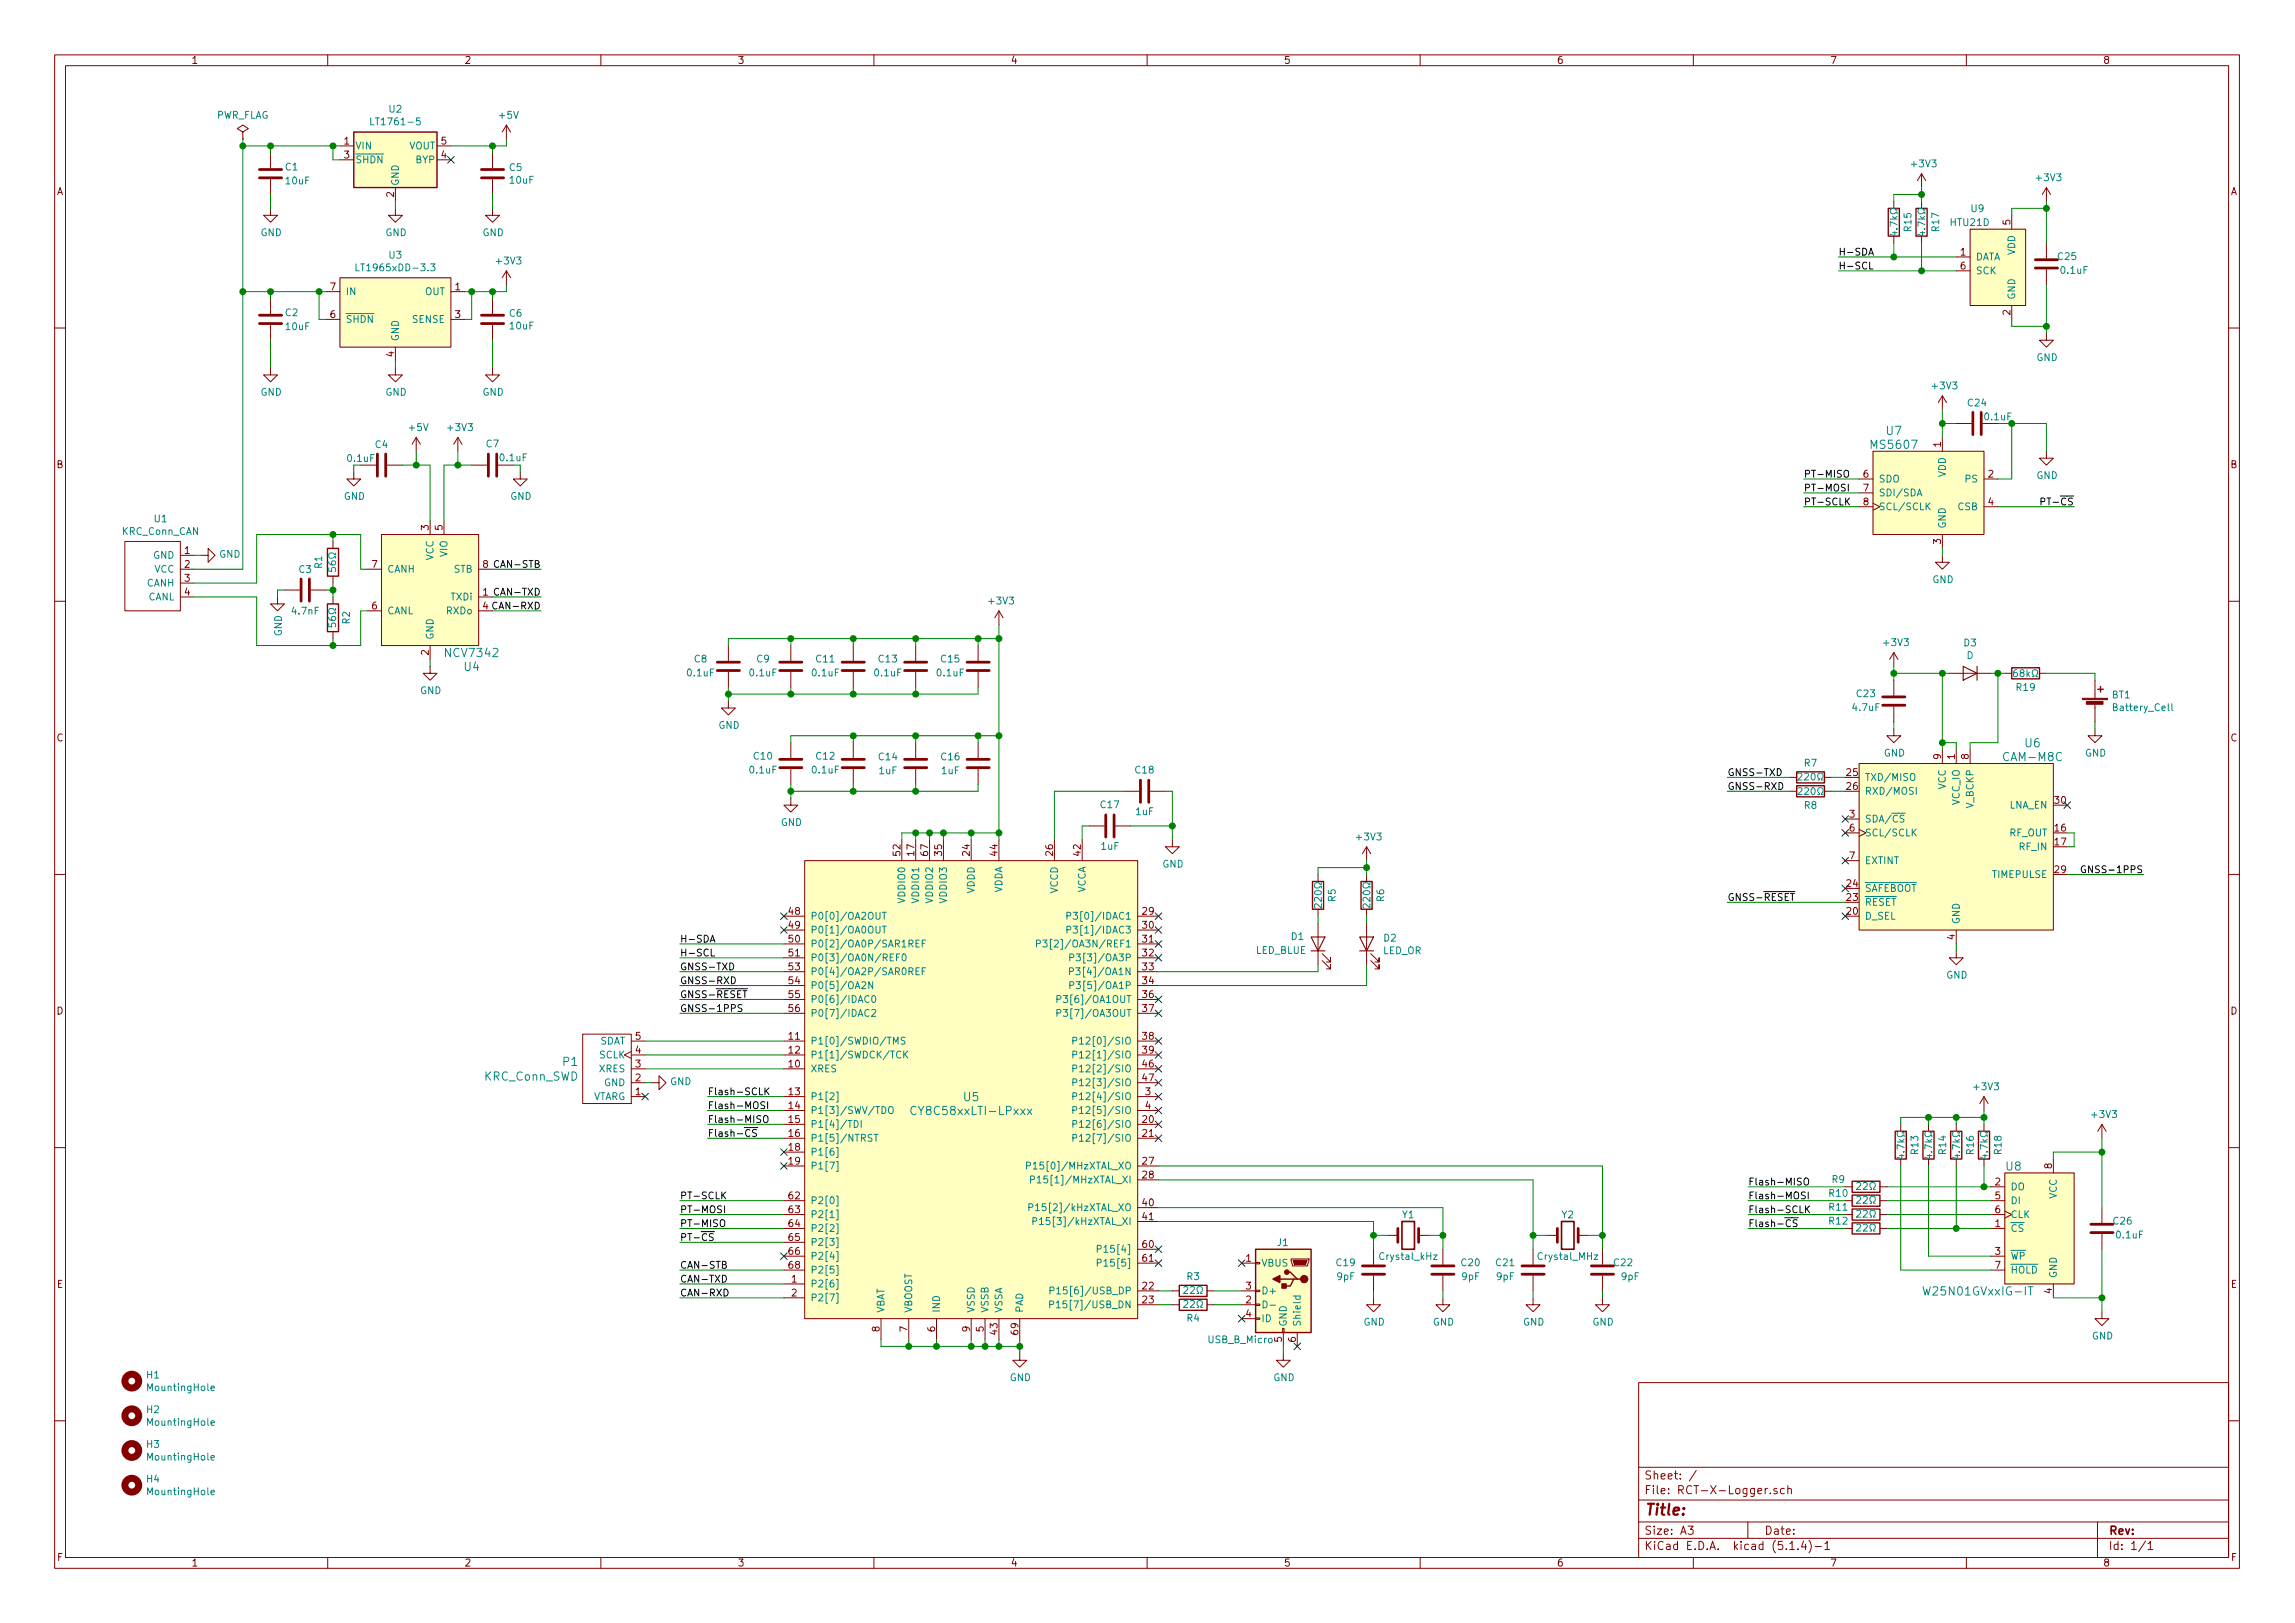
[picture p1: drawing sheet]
<svg xmlns="http://www.w3.org/2000/svg" width="420mm" height="297mm" viewBox="0 0 420 297" stroke-linecap="round" stroke-linejoin="round" font-family="sans-serif">
<defs><g id="words">
<text font-size="2.8" fill="#840000" x="301" y="277.3">Title:</text>
<g font-size="2.1" fill="#008484">
<text x="342.8" y="82.2">MS5607</text>
<text x="345.4" y="79.6">U7</text>
<text x="81.7" y="120.3">NCV7342</text>
<text x="85" y="122.8">U4</text>
<text x="370.8" y="136.8">U6</text>
<text x="367.1" y="139.3">CAM-M8C</text>
<text x="88.6" y="197.8">KRC_Conn_SWD</text>
<text x="103.1" y="195.1">P1</text>
<text x="176.5" y="201.5">U5</text>
<text x="167.5" y="204.1">CY8C58xxLTI-LPxxx</text>
<text x="367.3" y="214.2">U8</text>
<text x="352.9" y="237.1">W25N01GVxxIG-IT</text>
</g>
<g font-size="2.1" fill="#840000">
<text x="301" y="273.5">File: RCT-X-Logger.sch</text>
<text x="301" y="270.8">Sheet: /</text>
<text x="301" y="280.9">Size: A3</text>
<text x="323" y="280.9">Date:</text>
<text x="386" y="280.9">Rev:</text>
<text x="301" y="283.7">KiCad E.D.A. kicad (5.1.4)-1</text>
<text x="386" y="283.7">Id: 1/1</text>
</g>
<g font-size="1.8" fill="#840000">
<text x="35" y="11.7">1</text>
<text x="85" y="11.7">2</text>
<text x="135" y="11.7">3</text>
<text x="185" y="11.7">4</text>
<text x="235" y="11.7">5</text>
<text x="285" y="11.7">6</text>
<text x="335" y="11.7">7</text>
<text x="385" y="11.7">8</text>
<text x="63" y="26.5">1</text>
<text x="63" y="29">3</text>
<text x="80.8" y="29">4</text>
<text x="80.8" y="26.5">5</text>
<text x="10.4" y="35.7">A</text>
<text x="408.4" y="35.7">A</text>
<text x="72.1" y="36.1" transform="rotate(-90 72.1 36.1)">2</text>
<text x="368" y="41.2" transform="rotate(-90 368 41.2)">5</text>
<text x="358.9" y="46.8">1</text>
<text x="60.5" y="53.1">7</text>
<text x="83.3" y="53.1">1</text>
<text x="358.9" y="49.3">6</text>
<text x="60.5" y="58.2">6</text>
<text x="83.3" y="58.2">3</text>
<text x="368" y="57.7" transform="rotate(-90 368 57.7)">2</text>
<text x="72.1" y="65.3" transform="rotate(-90 72.1 65.3)">4</text>
<text x="355.3" y="81.8" transform="rotate(-90 355.3 81.8)">1</text>
<text x="10.4" y="85.7">B</text>
<text x="341.1" y="87.4">6</text>
<text x="341.1" y="90">7</text>
<text x="364" y="87.4">2</text>
<text x="408.4" y="85.7">B</text>
<text x="341.1" y="92.5">8</text>
<text x="364" y="92.5">4</text>
<text x="33.8" y="101.4">1</text>
<text x="78.5" y="97" transform="rotate(-90 78.5 97)">3</text>
<text x="81" y="97" transform="rotate(-90 81 97)">5</text>
<text x="355.3" y="99.6" transform="rotate(-90 355.3 99.6)">3</text>
<text x="33.8" y="103.9">2</text>
<text x="33.8" y="106.5">3</text>
<text x="68.1" y="103.9">7</text>
<text x="88.4" y="103.9">8</text>
<text x="33.8" y="109">4</text>
<text x="68.1" y="111.5">6</text>
<text x="88.4" y="109">1</text>
<text x="88.4" y="111.5">4</text>
<text x="78.5" y="119.9" transform="rotate(-90 78.5 119.9)">2</text>
<text x="10.4" y="135.7">C</text>
<text x="408.4" y="135.7">C</text>
<text x="338.1" y="142">25</text>
<text x="355.3" y="138.9" transform="rotate(-90 355.3 138.9)">9</text>
<text x="357.9" y="138.9" transform="rotate(-90 357.9 138.9)">1</text>
<text x="360.4" y="138.9" transform="rotate(-90 360.4 138.9)">8</text>
<text x="338.1" y="144.6">26</text>
<text x="338.6" y="149.6">3</text>
<text x="376.2" y="147.1">30</text>
<text x="338.6" y="152.2">6</text>
<text x="376.2" y="152.2">16</text>
<text x="376.2" y="154.7">17</text>
<text x="164.8" y="156.6" transform="rotate(-90 164.8 156.6)">52</text>
<text x="167.4" y="156.6" transform="rotate(-90 167.4 156.6)">17</text>
<text x="169.9" y="156.6" transform="rotate(-90 169.9 156.6)">67</text>
<text x="172.5" y="156.6" transform="rotate(-90 172.5 156.6)">35</text>
<text x="177.5" y="156.6" transform="rotate(-90 177.5 156.6)">24</text>
<text x="182.6" y="156.6" transform="rotate(-90 182.6 156.6)">44</text>
<text x="192.8" y="156.6" transform="rotate(-90 192.8 156.6)">26</text>
<text x="197.9" y="156.6" transform="rotate(-90 197.9 156.6)">42</text>
<text x="338.6" y="157.3">7</text>
<text x="376.2" y="159.8">29</text>
<text x="144.4" y="167.4">48</text>
<text x="209.2" y="167.4">29</text>
<text x="338.1" y="167.4">20</text>
<text x="338.1" y="164.9">23</text>
<text x="338.1" y="162.3">24</text>
<text x="144.4" y="170">49</text>
<text x="144.4" y="172.5">50</text>
<text x="209.2" y="170">30</text>
<text x="209.2" y="172.5">31</text>
<text x="357.9" y="172" transform="rotate(-90 357.9 172)">4</text>
<text x="144.4" y="175">51</text>
<text x="144.4" y="177.6">53</text>
<text x="209.2" y="175">32</text>
<text x="209.2" y="177.6">33</text>
<text x="10.4" y="185.7">D</text>
<text x="144.4" y="180.1">54</text>
<text x="144.4" y="182.7">55</text>
<text x="144.4" y="185.2">56</text>
<text x="209.2" y="180.1">34</text>
<text x="209.2" y="182.7">36</text>
<text x="209.2" y="185.2">37</text>
<text x="408.4" y="185.7">D</text>
<text x="116.4" y="190.3">5</text>
<text x="144.4" y="190.3">11</text>
<text x="209.2" y="190.3">38</text>
<text x="116.4" y="197.9">2</text>
<text x="116.4" y="195.4">3</text>
<text x="116.4" y="192.8">4</text>
<text x="144.4" y="195.4">10</text>
<text x="144.4" y="192.8">12</text>
<text x="209.2" y="192.8">39</text>
<text x="209.2" y="195.4">46</text>
<text x="209.2" y="197.9">47</text>
<text x="116.4" y="200.4">1</text>
<text x="144.4" y="200.4">13</text>
<text x="144.4" y="203">14</text>
<text x="209.7" y="200.4">3</text>
<text x="209.7" y="203">4</text>
<text x="144.4" y="205.5">15</text>
<text x="144.4" y="208.1">16</text>
<text x="209.2" y="205.5">20</text>
<text x="209.2" y="208.1">21</text>
<text x="144.4" y="210.6">18</text>
<text x="144.4" y="213.1">19</text>
<text x="209.2" y="213.1">27</text>
<text x="209.2" y="215.7">28</text>
<text x="375.7" y="213.9" transform="rotate(-90 375.7 213.9)">8</text>
<text x="144.4" y="219.5">62</text>
<text x="209.2" y="220.8">40</text>
<text x="365.3" y="217">2</text>
<text x="365.3" y="219.5">5</text>
<text x="144.4" y="222">63</text>
<text x="144.4" y="224.6">64</text>
<text x="144.4" y="227.1">65</text>
<text x="209.2" y="223.3">41</text>
<text x="365.3" y="224.6">1</text>
<text x="365.3" y="222">6</text>
<text x="144.4" y="229.7">66</text>
<text x="144.4" y="232.2">68</text>
<text x="209.2" y="228.4">60</text>
<text x="209.2" y="230.9">61</text>
<text x="228.1" y="230.9">1</text>
<text x="365.3" y="229.7">3</text>
<text x="365.3" y="232.2">7</text>
<text x="10.4" y="235.7">E</text>
<text x="144.9" y="234.7">1</text>
<text x="144.9" y="237.3">2</text>
<text x="209.2" y="236">22</text>
<text x="209.2" y="238.5">23</text>
<text x="228.1" y="238.5">2</text>
<text x="228.1" y="236">3</text>
<text x="375.7" y="236.7" transform="rotate(-90 375.7 236.7)">4</text>
<text x="408.4" y="235.7">E</text>
<text x="161" y="243.7" transform="rotate(-90 161 243.7)">8</text>
<text x="166.1" y="243.7" transform="rotate(-90 166.1 243.7)">7</text>
<text x="171.2" y="243.7" transform="rotate(-90 171.2 243.7)">6</text>
<text x="177.5" y="243.7" transform="rotate(-90 177.5 243.7)">9</text>
<text x="180.1" y="243.7" transform="rotate(-90 180.1 243.7)">5</text>
<text x="182.6" y="244.2" transform="rotate(-90 182.6 244.2)">43</text>
<text x="186.4" y="244.2" transform="rotate(-90 186.4 244.2)">69</text>
<text x="228.1" y="241.1">4</text>
<text x="234.7" y="245.6" transform="rotate(-90 234.7 245.6)">5</text>
<text x="237.2" y="245.6" transform="rotate(-90 237.2 245.6)">6</text>
<text x="10.5" y="285.7">F</text>
<text x="35" y="286.7">1</text>
<text x="85" y="286.7">2</text>
<text x="135" y="286.7">3</text>
<text x="185" y="286.7">4</text>
<text x="235" y="286.7">5</text>
<text x="285" y="286.7">6</text>
<text x="335" y="286.7">7</text>
<text x="385" y="286.7">8</text>
<text x="408.5" y="285.7">F</text>
</g>
<g font-size="1.8" fill="#008484">
<text x="39.5" y="21.7">PWR_FLAG</text>
<text x="68.6" y="22.9">LT1761-5</text>
<text x="71.3" y="20.6">U2</text>
<text x="91.5" y="21.7">+5V</text>
<text x="65" y="27.3">VIN</text>
<text x="65" y="29.9">SHDN</text>
<text x="74.9" y="27.3">VOUT</text>
<text x="76.1" y="29.9">BYP</text>
<text x="52.3" y="31.2">C1</text>
<text x="52.4" y="33.7">10uF</text>
<text x="73" y="34.1" transform="rotate(-90 73 34.1)">GND</text>
<text x="93.3" y="31.3">C5</text>
<text x="93.4" y="33.6">10uF</text>
<text x="350.1" y="30.6">+3V3</text>
<text x="372.9" y="33.2">+3V3</text>
<text x="357.2" y="41.4">HTU21D</text>
<text x="360.9" y="38.8">U9</text>
<text x="47.7" y="43.2">GND</text>
<text x="70.6" y="43.2">GND</text>
<text x="71.3" y="47.3">U3</text>
<text x="88.3" y="43.2">GND</text>
<text x="347.4" y="42.4" transform="rotate(-90 347.4 42.4)">4.7k</text>
<text x="349.9" y="42.3" transform="rotate(-90 349.9 42.3)">R15</text>
<text x="352.5" y="42.4" transform="rotate(-90 352.5 42.4)">4.7k</text>
<text x="355" y="42.3" transform="rotate(-90 355 42.3)">R17</text>
<text x="361.7" y="47.7">DATA</text>
<text x="368.9" y="46.7" transform="rotate(-90 368.9 46.7)">VDD</text>
<text x="376.8" y="47.6">C25</text>
<text x="66.1" y="49.6">LT1965xDD-3.3</text>
<text x="91" y="48.4">+3V3</text>
<text x="361.7" y="50.2">SCK</text>
<text x="377.4" y="50.1">0.1uF</text>
<text x="52.3" y="57.9">C2</text>
<text x="63.2" y="59.1">SHDN</text>
<text x="63.2" y="54">IN</text>
<text x="75.5" y="59.1">SENSE</text>
<text x="77.8" y="54">OUT</text>
<text x="93.3" y="58">C6</text>
<text x="368.9" y="54.9" transform="rotate(-90 368.9 54.9)">GND</text>
<text x="52.4" y="60.4">10uF</text>
<text x="73" y="62.5" transform="rotate(-90 73 62.5)">GND</text>
<text x="93.4" y="60.3">10uF</text>
<text x="353.9" y="71.3">+3V3</text>
<text x="372.8" y="66.1">GND</text>
<text x="47.7" y="72.4">GND</text>
<text x="70.6" y="72.4">GND</text>
<text x="88.3" y="72.4">GND</text>
<text x="360.3" y="74.4">C24</text>
<text x="68.7" y="82">C4</text>
<text x="75" y="78.9">+5V</text>
<text x="82.1" y="78.9">+3V3</text>
<text x="89.1" y="81.9">C7</text>
<text x="91.6" y="84.4">0.1uF</text>
<text x="343.9" y="88.3">SDO</text>
<text x="356.2" y="87.3" transform="rotate(-90 356.2 87.3)">VDD</text>
<text x="359.8" y="88.3">PS</text>
<text x="372.8" y="87.7">GND</text>
<text x="28.3" y="95.6">U1</text>
<text x="62.9" y="91.5">GND</text>
<text x="93.4" y="91.5">GND</text>
<text x="343.9" y="90.8">SDI/SDA</text>
<text x="343.9" y="93.4">SCL/SCLK</text>
<text x="358.5" y="93.4">CSB</text>
<text x="22.3" y="97.9">KRC_Conn_CAN</text>
<text x="81.9" y="101.9" transform="rotate(-90 81.9 101.9)">VIO</text>
<text x="356.2" y="96.8" transform="rotate(-90 356.2 96.8)">GND</text>
<text x="26.9" y="107.4">CANH</text>
<text x="28.1" y="102.3">GND</text>
<text x="28.3" y="104.8">VCC</text>
<text x="40.1" y="102.1">GND</text>
<text x="54.8" y="104.9">C3</text>
<text x="59" y="104" transform="rotate(-90 59 104)">R1</text>
<text x="70.9" y="104.8">CANH</text>
<text x="79.4" y="102.6" transform="rotate(-90 79.4 102.6)">VCC</text>
<text x="83.1" y="104.8">STB</text>
<text x="353.8" y="106.7">GND</text>
<text x="27.1" y="109.9">CANL</text>
<text x="53.6" y="112.5">4.7nF</text>
<text x="70.9" y="112.4">CANL</text>
<text x="81.8" y="112.4">RXDo</text>
<text x="82.6" y="109.9">TXDi</text>
<text x="181.2" y="110.6">+3V3</text>
<text x="51.6" y="116.5" transform="rotate(-90 51.6 116.5)">GND</text>
<text x="64.1" y="114.2" transform="rotate(-90 64.1 114.2)">R2</text>
<text x="79.4" y="117.1" transform="rotate(-90 79.4 117.1)">GND</text>
<text x="345" y="118.2">+3V3</text>
<text x="359.6" y="118.3">D3</text>
<text x="125.9" y="123.8">0.1uF</text>
<text x="127.2" y="121.2">C8</text>
<text x="137.4" y="123.8">0.1uF</text>
<text x="138.6" y="121.2">C9</text>
<text x="148.8" y="123.8">0.1uF</text>
<text x="149.5" y="121.2">C11</text>
<text x="160.2" y="123.8">0.1uF</text>
<text x="160.9" y="121.2">C13</text>
<text x="171.7" y="123.8">0.1uF</text>
<text x="172.3" y="121.2">C15</text>
<text x="360" y="120.6">D</text>
<text x="369.4" y="123.9">68k</text>
<text x="76.9" y="127">GND</text>
<text x="339.3" y="130.1">4.7uF</text>
<text x="340" y="127.6">C23</text>
<text x="369.2" y="126.5">R19</text>
<text x="386.7" y="127.8">BT1</text>
<text x="387.1" y="130.1">Battery_Cell</text>
<text x="131.5" y="133.4">GND</text>
<text x="137.4" y="141.6">0.1uF</text>
<text x="138" y="139">C10</text>
<text x="148.8" y="141.6">0.1uF</text>
<text x="149.5" y="139">C12</text>
<text x="160.9" y="139.2">C14</text>
<text x="161" y="141.7">1uF</text>
<text x="172.4" y="139.2">C16</text>
<text x="172.4" y="141.7">1uF</text>
<text x="207.9" y="141.6">C18</text>
<text x="330" y="142.8">220</text>
<text x="330.4" y="140.3">R7</text>
<text x="341.4" y="142.9">TXD/MISO</text>
<text x="344.9" y="138.5">GND</text>
<text x="381.7" y="138.5">GND</text>
<text x="201.5" y="147.9">C17</text>
<text x="208" y="149.2">1uF</text>
<text x="330" y="145.5">220</text>
<text x="330.4" y="148">R8</text>
<text x="341.4" y="145.5">RXD/MOSI</text>
<text x="356.2" y="144.5" transform="rotate(-90 356.2 144.5)">VCC</text>
<text x="358.8" y="147.3" transform="rotate(-90 358.8 147.3)">VCC_IO</text>
<text x="361.3" y="147.9" transform="rotate(-90 361.3 147.9)">V_BCKP</text>
<text x="367.8" y="148">LNA_EN</text>
<text x="143" y="151.2">GND</text>
<text x="201.6" y="155.5">1uF</text>
<text x="248.5" y="153.8">+3V3</text>
<text x="341.4" y="150.5">SDA/CS</text>
<text x="341.4" y="153.1">SCL/SCLK</text>
<text x="367.8" y="153.1">RF_OUT</text>
<text x="369.8" y="155.6">RF_IN</text>
<text x="212.8" y="158.8">GND</text>
<text x="341.4" y="158.2">EXTINT</text>
<text x="364.8" y="160.7">TIMEPULSE</text>
<text x="165.7" y="165.1" transform="rotate(-90 165.7 165.1)">VDDIO0</text>
<text x="168.3" y="165.1" transform="rotate(-90 168.3 165.1)">VDDIO1</text>
<text x="170.8" y="165.1" transform="rotate(-90 170.8 165.1)">VDDIO2</text>
<text x="173.4" y="165.1" transform="rotate(-90 173.4 165.1)">VDDIO3</text>
<text x="178.4" y="163.5" transform="rotate(-90 178.4 163.5)">VDDD</text>
<text x="183.5" y="163.5" transform="rotate(-90 183.5 163.5)">VDDA</text>
<text x="193.7" y="163.5" transform="rotate(-90 193.7 163.5)">VCCD</text>
<text x="198.8" y="163.5" transform="rotate(-90 198.8 163.5)">VCCA</text>
<text x="242" y="165.3" transform="rotate(-90 242 165.3)">220</text>
<text x="244.5" y="165" transform="rotate(-90 244.5 165)">R5</text>
<text x="250.9" y="165.3" transform="rotate(-90 250.9 165.3)">220</text>
<text x="253.4" y="165" transform="rotate(-90 253.4 165)">R6</text>
<text x="341.4" y="165.8">RESET</text>
<text x="341.4" y="163.2">SAFEBOOT</text>
<text x="148.3" y="168.3">P0[0]/OA2OUT</text>
<text x="148.3" y="170.9">P0[1]/OA0OUT</text>
<text x="148.3" y="173.4">P0[2]/OA0P/SAR1REF</text>
<text x="192.5" y="173.4">P3[2]/OA3N/REF1</text>
<text x="197.1" y="168.3">P3[0]/IDAC1</text>
<text x="197.1" y="170.9">P3[1]/IDAC3</text>
<text x="236.4" y="172">D1</text>
<text x="253.4" y="172.3">D2</text>
<text x="341.4" y="168.3">D_SEL</text>
<text x="358.8" y="169.2" transform="rotate(-90 358.8 169.2)">GND</text>
<text x="148.3" y="175.9">P0[3]/OA0N/REF0</text>
<text x="148.3" y="178.5">P0[4]/OA2P/SAR0REF</text>
<text x="197.5" y="178.5">P3[4]/OA1N</text>
<text x="197.6" y="175.9">P3[3]/OA3P</text>
<text x="229.9" y="174.6">LED_BLUE</text>
<text x="253.2" y="174.6">LED_OR</text>
<text x="356.3" y="179.1">GND</text>
<text x="148.3" y="181">P0[5]/OA2N</text>
<text x="148.3" y="183.6">P0[6]/IDAC0</text>
<text x="195.1" y="183.6">P3[6]/OA1OUT</text>
<text x="197.6" y="181">P3[5]/OA1P</text>
<text x="109.7" y="191.2">SDAT</text>
<text x="148.3" y="191.2">P1[0]/SWDIO/TMS</text>
<text x="148.3" y="186.1">P0[7]/IDAC2</text>
<text x="195.1" y="186.1">P3[7]/OA3OUT</text>
<text x="198.4" y="191.2">P12[0]/SIO</text>
<text x="109.7" y="196.3">XRES</text>
<text x="109.7" y="193.7">SCLK</text>
<text x="148.3" y="196.3">XRES</text>
<text x="148.3" y="193.7">P1[1]/SWDCK/TCK</text>
<text x="198.4" y="193.7">P12[1]/SIO</text>
<text x="198.4" y="196.3">P12[2]/SIO</text>
<text x="108.4" y="201.3">VTARG</text>
<text x="110.6" y="198.8">GND</text>
<text x="122.7" y="198.6">GND</text>
<text x="148.3" y="201.3">P1[2]</text>
<text x="148.3" y="203.9">P1[3]/SWV/TDO</text>
<text x="198.4" y="201.3">P12[4]/SIO</text>
<text x="198.4" y="203.9">P12[5]/SIO</text>
<text x="198.4" y="198.8">P12[3]/SIO</text>
<text x="361.5" y="199.5">+3V3</text>
<text x="148.3" y="206.4">P1[4]/TDI</text>
<text x="148.3" y="209">P1[5]/NTRST</text>
<text x="198.4" y="206.4">P12[6]/SIO</text>
<text x="198.4" y="209">P12[7]/SIO</text>
<text x="383.1" y="204.6">+3V3</text>
<text x="148.3" y="211.5">P1[6]</text>
<text x="148.3" y="214">P1[7]</text>
<text x="189.7" y="214">P15[0]/MHzXTAL_XO</text>
<text x="348.7" y="211.3" transform="rotate(-90 348.7 211.3)">4.7k</text>
<text x="351.2" y="211.2" transform="rotate(-90 351.2 211.2)">R13</text>
<text x="353.7" y="211.3" transform="rotate(-90 353.7 211.3)">4.7k</text>
<text x="356.3" y="211.2" transform="rotate(-90 356.3 211.2)">R14</text>
<text x="358.8" y="211.3" transform="rotate(-90 358.8 211.3)">4.7k</text>
<text x="361.4" y="211.2" transform="rotate(-90 361.4 211.2)">R16</text>
<text x="363.9" y="211.3" transform="rotate(-90 363.9 211.3)">4.7k</text>
<text x="366.4" y="211.2" transform="rotate(-90 366.4 211.2)">R18</text>
<text x="148.3" y="220.4">P2[0]</text>
<text x="190.2" y="221.7">P15[2]/kHzXTAL_XO</text>
<text x="190.6" y="216.6">P15[1]/MHzXTAL_XI</text>
<text x="334.9" y="219">R10</text>
<text x="334.9" y="221.6">R11</text>
<text x="335.4" y="216.5">R9</text>
<text x="368" y="217.8">DO</text>
<text x="368" y="220.4">DI</text>
<text x="376.6" y="219.4" transform="rotate(-90 376.6 219.4)">VCC</text>
<text x="148.3" y="222.9">P2[1]</text>
<text x="148.3" y="225.5">P2[2]</text>
<text x="191" y="224.2">P15[3]/kHzXTAL_XI</text>
<text x="256.7" y="223">Y1</text>
<text x="286" y="223">Y2</text>
<text x="334.9" y="224.1">R12</text>
<text x="368" y="225.5">CS</text>
<text x="368" y="222.9">CLK</text>
<text x="387" y="224.1">C26</text>
<text x="387.6" y="226.7">0.1uF</text>
<text x="148.3" y="228">P2[3]</text>
<text x="148.3" y="230.5">P2[4]</text>
<text x="148.3" y="233.1">P2[5]</text>
<text x="202" y="229.3">P15[4]</text>
<text x="202" y="231.8">P15[5]</text>
<text x="230.9" y="231.8">VBUS</text>
<text x="233.9" y="228.1">J1</text>
<text x="244.7" y="231.7">C19</text>
<text x="252.8" y="230.6">Crystal_kHz</text>
<text x="267.6" y="231.7">C20</text>
<text x="273.9" y="231.7">C21</text>
<text x="281.7" y="230.6">Crystal_MHz</text>
<text x="295.5" y="231.7">C22</text>
<text x="368" y="230.5">WP</text>
<text x="368" y="233.1">HOLD</text>
<text x="376.6" y="234" transform="rotate(-90 376.6 234)">GND</text>
<text x="148.3" y="235.6">P2[6]</text>
<text x="148.3" y="238.2">P2[7]</text>
<text x="194.2" y="239.4">P15[7]/USB_DN</text>
<text x="194.3" y="236.9">P15[6]/USB_DP</text>
<text x="217.3" y="234.3">R3</text>
<text x="230.9" y="236.9">D+</text>
<text x="244.8" y="234.3">9pF</text>
<text x="267.7" y="234.3">9pF</text>
<text x="274" y="234.3">9pF</text>
<text x="296.9" y="234.3">9pF</text>
<text x="161.9" y="240.3" transform="rotate(-90 161.9 240.3)">VBAT</text>
<text x="167" y="240.3" transform="rotate(-90 167 240.3)">VBOOST</text>
<text x="172.1" y="240.3" transform="rotate(-90 172.1 240.3)">IND</text>
<text x="178.4" y="240.3" transform="rotate(-90 178.4 240.3)">VSSD</text>
<text x="181" y="240.3" transform="rotate(-90 181 240.3)">VSSB</text>
<text x="183.5" y="240.3" transform="rotate(-90 183.5 240.3)">VSSA</text>
<text x="187.3" y="240.3" transform="rotate(-90 187.3 240.3)">PAD</text>
<text x="217.3" y="241.9">R4</text>
<text x="221.3" y="245.8">USB_B_Micro</text>
<text x="230.9" y="242">ID</text>
<text x="235.6" y="242.9" transform="rotate(-90 235.6 242.9)">GND</text>
<text x="238.1" y="242.9" transform="rotate(-90 238.1 242.9)">Shield</text>
<text x="249.6" y="242.6">GND</text>
<text x="262.3" y="242.6">GND</text>
<text x="278.8" y="242.6">GND</text>
<text x="291.5" y="242.6">GND</text>
<text x="383" y="245.1">GND</text>
<text x="26.9" y="252.3">H1</text>
<text x="27.2" y="254.6">MountingHole</text>
<text x="184.9" y="252.8">GND</text>
<text x="233.1" y="252.8">GND</text>
<text x="26.9" y="258.6">H2</text>
<text x="27.2" y="260.9">MountingHole</text>
<text x="26.9" y="265">H3</text>
<text x="27.2" y="267.3">MountingHole</text>
<text x="26.9" y="271.3">H4</text>
<text x="27.2" y="273.6">MountingHole</text>
</g>
<g font-size="1.8">
<text x="336.5" y="46.8">H-SDA</text>
<text x="336.5" y="49.3">H-SCL</text>
<text x="330.2" y="87.4">PT-MISO</text>
<text x="330.2" y="90">PT-MOSI</text>
<text x="330.2" y="92.5">PT-SCLK</text>
<text x="374.4" y="92.5">PT-CS</text>
<text x="91.1" y="103.9">CAN-STB</text>
<text x="90.9" y="111.5">CAN-RXD</text>
<text x="91.1" y="109">CAN-TXD</text>
<text x="316.2" y="142">GNSS-TXD</text>
<text x="316.2" y="144.6">GNSS-RXD</text>
<text x="382.3" y="159.8">GNSS-1PPS</text>
<text x="316.2" y="164.9">GNSS-RESET</text>
<text x="124.5" y="172.5">H-SDA</text>
<text x="124.5" y="177.6">GNSS-TXD</text>
<text x="124.5" y="175">H-SCL</text>
<text x="124.5" y="180.1">GNSS-RXD</text>
<text x="124.5" y="182.7">GNSS-RESET</text>
<text x="124.5" y="185.2">GNSS-1PPS</text>
<text x="129.5" y="200.4">Flash-SCLK</text>
<text x="129.5" y="203">Flash-MOSI</text>
<text x="129.5" y="205.5">Flash-MISO</text>
<text x="129.5" y="208.1">Flash-CS</text>
<text x="124.5" y="219.5">PT-SCLK</text>
<text x="320" y="219.5">Flash-MOSI</text>
<text x="320" y="217">Flash-MISO</text>
<text x="124.5" y="227.1">PT-CS</text>
<text x="124.5" y="222">PT-MOSI</text>
<text x="124.5" y="224.6">PT-MISO</text>
<text x="320" y="224.6">Flash-CS</text>
<text x="320" y="222">Flash-SCLK</text>
<text x="124.5" y="232.2">CAN-STB</text>
<text x="124.5" y="234.7">CAN-TXD</text>
<text x="124.5" y="237.3">CAN-RXD</text>
</g>
<g font-size="1.8" fill="#008400">
<text x="363.4" y="76.9">0.1uF</text>
<text x="63.7" y="84.5">0.1uF</text>
</g>
</g></defs>
<g fill="none" stroke="#840000" stroke-width=".18">
<path d="M10 10h400v277h-400zM12 12h396v273.1h-396zM60 10v2M110 10v2M160 10v2M210 10v2M260 10v2M310 10v2M360 10v2M44.4 24.2l1.1-.7-1.1-.6-1 .6 1 .7v1.2M44.4 25.4h.1M49.5 38.1v1.3h1.3l-1.3 1.3-1.2-1.3h1.2"/>
<path d="M49.5 28v2.8M49.5 32.8v2.8M62.2 26.7h2.6M62.2 29.2h2.6M72.4 38.1v1.3h1.3l-1.3 1.3-1.3-1.3h1.3M72.4 34.3v2.6M80 26.7h2.5M80 29.2h2.5M90.2 38.1v1.3h1.2l-1.2 1.3-1.3-1.3h1.3M90.2 28v2.8M90.2 32.8v2.8M92.7 22.9l-.8 1.3"/>
<path d="M92.7 22.9v2.5M92.7 22.9l.8 1.3M346.7 36.9v1.2M351.8 31.8v2.5M351.8 36.9v1.2M351.8 31.8l-.8 1.3M351.8 31.8l.8 1.3M368.3 39.4v2.5M374.6 34.3v2.6M374.6 34.3l-.7 1.3M374.6 34.3l.8 1.3M49.5 54.6v2.8"/>
<path d="M49.5 59.5v2.8M59.7 53.4h2.5M59.7 58.5h2.5M62.2 50.8h20.3v12.7h-20.3zM82.5 53.4h2.6M82.5 58.5h2.6M90.2 54.6v2.8M90.2 59.5v2.8M92.7 49.6v2.5M92.7 49.6l-.8 1.2M92.7 49.6l.8 1.2M346.7 43.2v1.3"/>
<path d="M351.8 43.2v1.3M358.1 47h2.6M358.1 49.6h2.6M360.7 41.9h10.1v14h-10.1zM368.3 55.9v2.6M374.6 44.5v2.8M374.6 49.3v2.8M10 60h2M49.5 67.3v1.3h1.3l-1.3 1.3-1.2-1.3h1.2M72.4 67.3v1.3h1.3l-1.3 1.3-1.3-1.3h1.3M72.4 63.5v2.6M90.2 67.3v1.3h1.2l-1.2 1.3-1.3-1.3h1.3"/>
<path d="M355.6 72.4l-.8 1.3M355.6 72.4v2.6M355.6 72.4l.8 1.3M358.1 77.5h2.8M374.6 61v1.3h1.3l-1.3 1.2-1.2-1.2h1.2M408 60h2M22.9 99.1h10.1v12.7h-10.1zM61 99.1v1.3M64.8 86.4v1.3h1.2l-1.2 1.2-1.3-1.2h1.3M66 85.1h2.8M69.8 97.8h17.8v20.3h-17.8zM70.9 85.1h2.8"/>
<path d="M76.2 80l-.8 1.3M76.2 80v2.6M76.2 80l.8 1.3M78.7 95.3v2.5M81.3 95.3v2.5M83.8 80l-.7 1.3M83.8 80v2.6M83.8 80l.8 1.3M86.4 85.1h2.8M91.2 85.1h2.8M95.2 86.4v1.3h1.3l-1.3 1.2-1.2-1.2h1.2M340.4 87.7h2.5"/>
<path d="M340.4 92.7h2.5M340.4 90.2h2.5M342.9 82.6h20.3v15.2h-20.3zM342.9 92.1l1.3 .6-1.3 .7M355.6 80v2.6M355.6 97.8v2.6M363.2 87.7h2.6M363.2 92.7h2.6M374.6 82.6v1.3h1.3l-1.3 1.2-1.2-1.2h1.2M10 110h2M33 101.6h2.6M33 104.2h2.6"/>
<path d="M33 106.7h2.6M33 109.3h2.6M36.8 101.6h1.3v-1.2l1.3 1.2-1.3 1.3v-1.3M50.8 109.3v1.2h1.3l-1.3 1.3-1.3-1.3h1.3M52.1 108h2.8M56.9 108h2.8M61 105.4v1.3M61 109.3v1.2M61 115.6v1.3M67.3 104.2h2.5M67.3 111.8h2.5M78.7 118.1v2.6"/>
<path d="M87.6 104.2h2.6M87.6 109.3h2.6M87.6 111.8h2.6M133.3 118.1v2.8M144.8 118.1v2.8M156.2 118.1v2.8M167.6 118.1v2.8M179.1 118.1v2.8M182.9 111.8l-.8 1.3M182.9 111.8v2.5M182.9 111.8l.7 1.3M346.7 119.4v2.6"/>
<path d="M346.7 119.4l-.8 1.3M346.7 119.4l.8 1.3M355.6 101.6v1.3h1.3l-1.3 1.3-1.3-1.3h1.3M408 110h2M78.7 122v1.2h1.3l-1.3 1.3-1.2-1.3h1.2M133.3 128.3v1.3h1.3l-1.3 1.2-1.2-1.2h1.2M133.3 123v2.8M144.8 123v2.8M144.8 135.9v2.8M156.2 123v2.8M156.2 135.9v2.8M167.6 123v2.8"/>
<path d="M167.6 135.9v2.8M179.1 123v2.8M179.1 135.9v2.8M340.4 139.7h35.5v30.5h-35.5zM346.7 133.4v1.3h1.3l-1.3 1.2-1.3-1.2h1.3M346.7 124.5v2.8M346.7 129.3v2.8M355.6 137.2v2.5M356.9 123.2h7.6M358.1 137.2v2.5M360.7 137.2v2.5M367 123.2h1.3"/>
<path d="M373.4 123.2h1.2M383.5 133.4v1.3h1.3l-1.3 1.2-1.2-1.2h1.2M383.5 124.5v3.3M383.5 128.8v3.3M144.8 146.1v1.3h1.2l-1.2 1.2-1.3-1.2h1.3M144.8 140.8v2.7M147.3 157.5h61v83.8h-61zM156.2 140.8v2.7M165.1 153.7v3.8M167.6 140.8v2.7M167.6 153.7v3.8M170.2 153.7v3.8"/>
<path d="M172.7 153.7v3.8M177.8 153.7v3.8M179.1 140.8v2.7M182.9 153.7v3.8M193 153.7v3.8M198.1 153.7v3.8M199.4 151.2h2.8M204.2 151.2h2.8M205.7 144.8h2.8M210.6 144.8h2.8M214.6 153.7v1.3h1.3l-1.3 1.2-1.2-1.2h1.2M250.2 155l-.8 1.2"/>
<path d="M250.2 155v2.5M250.2 155l.8 1.2M327.7 144.8h1.2M327.7 142.3h1.2M334 144.8h1.3M334 142.3h1.3M337.8 149.9h2.6M337.8 152.4h2.6M337.8 157.5h2.6M340.4 151.8l1.2 .6-1.2 .7M10 160h2M143.5 167.7h3.8"/>
<path d="M143.5 170.2h3.8M143.5 172.8h3.8M143.5 175.3h3.8M143.5 177.8h3.8M208.3 167.7h3.8M208.3 170.2h3.8M208.3 172.8h3.8M208.3 175.3h3.8M208.3 177.8h3.8M241.3 160.1v1.2M241.3 166.4v1.3M241.3 168.9v7.7"/>
<path d="M242.1 175.8l1.5 1.5v-.7v.7h-.8M242.1 174.5l1.5 1.6v-.8v.8h-.8M250.2 160.1v1.2M250.2 166.4v1.3M250.2 168.9v7.7M251 175.8l1.5 1.5v-.7v.7h-.8M251 174.5l1.5 1.6v-.8v.8h-.8M358.1 174v1.3h1.3l-1.3 1.3-1.2-1.3h1.2M358.1 170.2v2.6M408 160h2M106.7 189.3h8.9v12.7h-8.9zM115.6 192.4l-1.3 .7 1.3 .6"/>
<path d="M115.6 198.2h2.5M115.6 195.6h2.5M115.6 193.1h2.5M115.6 190.5h2.5M119.4 198.2h1.2v-1.3l1.3 1.3-1.3 1.2v-1.2M143.5 195.6h3.8M143.5 193.1h3.8M143.5 190.5h3.8M143.5 180.4h3.8M143.5 182.9h3.8M143.5 185.5h3.8M208.3 198.2h3.8"/>
<path d="M208.3 195.6h3.8M208.3 193.1h3.8M208.3 190.5h3.8M208.3 180.4h3.8M208.3 182.9h3.8M208.3 185.5h3.8M10 210h2M115.6 200.7h2.5M143.5 200.7h3.8M143.5 219.7h3.8M143.5 203.2h3.8M143.5 205.8h3.8"/>
<path d="M143.5 208.3h3.8M143.5 210.9h3.8M143.5 213.4h3.8M208.3 200.7h3.8M208.3 203.2h3.8M208.3 205.8h3.8M208.3 208.3h3.8M208.3 213.4h3.8M208.3 215.9h3.8M337.8 217.2h1.3M337.8 219.7h1.3M344.2 217.2h1.2"/>
<path d="M344.2 219.7h1.2M348 205.8v1.2M348 212.1v1.3M353.1 205.8v1.2M353.1 212.1v1.3M358.1 205.8v1.2M358.1 212.1v1.3M363.2 200.7l-.7 1.3M363.2 200.7v2.5M363.2 205.8v1.2M363.2 212.1v1.3M363.2 200.7l.8 1.3"/>
<path d="M364.5 217.2h2.5M364.5 219.7h2.5M367 214.7h12.7v20.3h-12.7zM375.9 212.1v2.6M384.8 205.8l-.8 1.2M384.8 205.8v2.5M384.8 205.8l.8 1.2M408 210h2M143.5 222.3h3.8M143.5 224.8h3.8M143.5 229.9h3.8M143.5 232.4h3.8"/>
<path d="M143.5 235h3.8M143.5 237.5h3.8M143.5 227.4h3.8M208.3 236.3h3.8M208.3 238.8h3.8M208.3 221h3.8M208.3 223.6h3.8M208.3 228.6h3.8M208.3 231.2h3.8M214.6 236.3h1.3M214.6 238.8h1.3M221 236.3h1.2"/>
<path d="M221 238.8h1.2M227.3 236.3h2.6M227.3 238.8h2.6M227.3 231.2h2.6M229.9 238.7h.7v.2h-.7zM229.9 236.1h.7v.3h-.7zM229.9 231h.7v.3h-.7zM236.3 230.4h3.3v.3l-.2 1h-2.8zM251.5 237.5v1.3h1.2l-1.2 1.3-1.3-1.3h1.3M251.5 228.6v2.8M251.5 233.5v2.8M254 226.1h1.9"/>
<path d="M259.7 226.1h1.9M264.2 237.5v1.3h1.2l-1.2 1.3-1.3-1.3h1.3M264.2 228.6v2.8M264.2 233.5v2.8M280.7 237.5v1.3h1.2l-1.2 1.3-1.3-1.3h1.3M280.7 228.6v2.8M280.7 233.5v2.8M283.2 226.1h1.9M288.9 226.1h1.9M293.4 237.5v1.3h1.2l-1.2 1.3-1.3-1.3h1.3M293.4 228.6v2.8M293.4 233.5v2.8"/>
<path d="M337.8 222.3h1.3M337.8 224.8h1.3M344.2 222.3h1.2M344.2 224.8h1.2M364.5 222.3h2.5M364.5 224.8h2.5M364.5 229.9h2.5M364.5 232.4h2.5M367 221.7l1.3 .6-1.3 .6M375.9 235v2.5M384.8 221v2.8M384.8 225.8v2.8"/>
<path d="M161.3 241.3v3.8M166.4 241.3v3.8M171.4 241.3v3.8M177.8 241.3v3.8M180.3 241.3v3.8M182.9 241.3v3.8M186.7 247.7v1.3h1.3l-1.3 1.2-1.3-1.2h1.3M186.7 241.3v3.8M227.3 241.3h2.6M229.9 241.2h.7v.3h-.7zM234.8 243.1h.3v.8h-.3zM234.9 247.7v1.3h1.3l-1.3 1.2-1.2-1.2h1.2"/>
<path d="M234.9 243.9v2.5M237.5 243.9v2.5M300 253h108v32.1h-108zM384.8 240.1v1.2h1.3l-1.3 1.3-1.3-1.3h1.3M10 260h2M300 278.5h108M300 274.5h108M300 268.5h108M309 279.3h1l-.5 .6 .4 .1v.7l-.2 .1-.7-.1M310.5 269.1l-1.2 2M320 278.5v3M323.6 272.4l-.4 .3"/>
<path d="M324.1 273.3v.1M325.3 272.5a.37 .37 0 0 0-.6 .1l.1 .2 .5 .2 .1 .1-.2 .3-.5-.1M326.7 272.5l-.5-.1-.2 .3v.6l.2 .1 .5-.1M327.3 272.5h.1a.37 .37 0 0 1 .6 .1v.8M327.3 271.9v1.5M384 278.5v6.6M408 260h2M60 285.1v1.9M110 285.1v1.9M160 285.1v1.9M210 285.1v1.9M260 285.1v1.9"/>
<path d="M300 281.5h108M310 285.1v1.9M327.7 283.6h.8M329.2 283.5v.1M330.2 282l-.4 1.1h.9M330.5 282.6v1M331.2 281.9a1.71 1.71 0 0 1 0 2.3M332.3 283h1.2M334.1 282.5l.4-.4v1.5M334.1 283.6h.8M360 285.1v1.9M392.8 282l-1.3 2"/>
<path d="M393.2 282.5l.5-.4v1.5M393.2 283.6h.9"/>
</g>
<g fill="none" stroke="#840000" stroke-width=".25">
<path d="M64.8 24.2h15.2v10.1h-15.2zM345.7 38.1h2v5.1h-2zM350.8 38.1h2v5.1h-2zM59.9 110.5h2.1v5.1h-2.1zM59.9 100.4h2.1v5h-2.1zM368.3 122.2h5.1v2h-5.1zM384 126.1h1.1M384.6 125.6v1.1M328.9 141.3h5.1v2h-5.1zM328.9 143.8h5.1v2h-5.1zM240.3 161.3h2v5.1h-2zM249.2 161.3h2v5.1h-2z"/>
<path d="M339.1 216.2h5.1v2h-5.1zM339.1 218.7h5.1v2.1h-5.1zM347 207h2v5.1h-2zM352 207h2.1v5.1h-2.1zM357.1 207h2.1v5.1h-2.1zM362.2 207h2v5.1h-2zM215.9 235.2h5.1v2.1h-5.1zM215.9 237.8h5.1v2h-5.1zM229.9 228.6h10.1v15.3h-10.1zM234.3 234.1h2.6M235.6 232.8h.6l1.3 1.3h.6M237.5 234.1h-.6l-.7 1.3h-1.3"/>
<path d="M339.1 221.3h5.1v2h-5.1zM339.1 223.8h5.1v2h-5.1z"/>
</g>
<g fill="none" stroke="#008484" stroke-width=".18">
<path d="M67.9 21.6v1.2h.6M76.9 21.6h-.6l-.1 .6 .2-.1h.4l.1 .6-.2 .1-.5-.1M347.3 38.2v.3h-.2a.54 .54 0 0 0-.8-.3 .54 .54 0 0 0-.2 .7 .59 .59 0 0 0 1-.1h.2v.3M352.4 38.2v.3h-.2a.54 .54 0 0 0-.8-.3 .54 .54 0 0 0-.2 .7 .59 .59 0 0 0 1-.1h.2v.3M65.2 48.3v1.3h.6M78.8 48.3h.8l-.4 .5 .4 .1v.5l-.2 .2-.6-.2M346.9 42.4v.8l-.9-.3M352 42.4v.8l-.9-.3M351 90.8l.4-1.3 .4 1.3M351.1 90.4h.6M352.8 92.6l.6 .7M353.4 92l-.8 .8"/>
<path d="M60.2 114.1v.6h.6l-.1-.1v-.5h.6l.1 .2-.1 .4M60.2 112.9v.3a.79 .79 0 0 0 1.2 .1l-.1-.4h-.5l-.1 .4 .2 .2M60.2 103.9v.6l.6 .1-.1-.2v-.4l.6-.1 .1 .2-.1 .5M60.2 102.8v.2a.79 .79 0 0 0 1.2 .1l-.1-.4h-.5l-.1 .4 .2 .3M61.4 111.4v.3h-.2a.54 .54 0 0 0-.7-.3 .54 .54 0 0 0-.3 .8l.3 .1a.53 .53 0 0 0 .7-.3h.2v.3M61.4 101.2v.3h-.2a.54 .54 0 0 0-.7-.3 .54 .54 0 0 0-.3 .8l.3 .2a.53 .53 0 0 0 .7-.3h.2v.3M369.2 122.6h-.3a.87 .87 0 0 0 0 1.2l.4-.1v-.5l-.4-.2-.3 .3M372.1 123.8h.3v-.2a.55 .55 0 0 1-.3-.8 .55 .55 0 0 1 .9-.1v.2a.55 .55 0 0 1-.3 .7v.2h.3M397.6 128.8v1.1l.2 .2M329.2 141.6l.4-.1 .3 .3-.8 1h.8M329.2 144.3l.4-.1 .3 .3-.8 .9h.8M332.8 142.8h.3v-.3a.54 .54 0 0 1-.3-.7 .54 .54 0 0 1 .8-.2l.2 .2a.53 .53 0 0 1-.3 .7v.3h.3"/>
<path d="M332.8 145.4h.3v-.2a.54 .54 0 0 1-.3-.7 .54 .54 0 0 1 .8-.3l.2 .3a.53 .53 0 0 1-.3 .7v.2h.3M347.6 148.8h1.2M348.6 149.3l-.5-.1-.2 .1v.4l.6 .2 .1 .3-.3 .3-.4-.1M349.8 141.7l.2-.1a.44 .44 0 0 1 .6 .4l-.1 .7-.2 .1h-.4a1.07 1.07 0 0 1-.1-1.1zM350.3 152.3l.5 .7M350.8 144.1v1.3M350.8 151.7l-.7 .8M157.8 179.8l.5-.1 .2 .3-.1 .2-.7 .7h.8M159.8 179.7v1.2l-.7-1.2v1.2M160.4 167v1l.2 .2h.4l.1-.2v-1M160.4 169.5v1l.2 .3 .4-.1 .1-.2v-1M161.5 167h.8"/>
<path d="M161.5 169.5h.8M161.9 167v1.2M161.9 169.5v1.3M163 175.2h.4M163.6 174.6h-.6v1.3h.6M164.1 175.2h.4M164.7 174.6h-.6v1.3M165.3 174.7l.2-.1a.67 .67 0 0 1 .4 .6 .67 .67 0 0 1-.4 .7l-.3-.3v-.2zM166.4 172.7h.6l.2-.2-.1-.3-.7-.2v1.3M166.4 177.8l.6-.1 .2-.1-.1-.3-.7-.2v1.3M166.7 172.7l.5 .6M166.7 177.8l.5 .6"/>
<path d="M167.7 172.7h.4M167.7 177.7h.4M168.3 172h-.6v1.3h.6M168.3 177.1h-.6v1.3h.6M168.8 172.7h.5M168.8 177.7h.5M169.4 172h-.6v1.3M169.4 177.1h-.6v1.3M189.8 172.7h.6v-.5l-.6-.2v1.3M190.9 172h.8l-.4 .5 .3 .2v.5l-.2 .1-.5-.1M195.3 167.6h.6l.1-.5-.7-.1v1.2M195.3 170.2l.6-.1 .1-.5-.7-.1v1.3"/>
<path d="M195.8 177.8l.6-.1 .1-.4-.7-.2v1.3M195.9 175.2h.6l.1-.2-.1-.3-.6-.1v1.3M196.5 167h.8l-.5 .4 .4 .2v.5l-.2 .1-.5-.1M196.5 169.5h.8l-.5 .5 .4 .1v.5l-.2 .2-.5-.2M197 177.1h.7l-.4 .5 .4 .1v.6l-.2 .1-.5-.1M197 174.6h.8l-.4 .5 .3 .1v.5l-.1 .2-.6-.2M197 179.7h.8l-.4 .4 .3 .2v.6h-.5l-.2-.1M241.9 165.4v.8l-.9-.8-.4 .3 .2 .5M241.9 161.6v.3h-.2a.54 .54 0 0 0-.8-.3 .54 .54 0 0 0-.2 .7l.3 .2a.53 .53 0 0 0 .7-.3h.2v.3M250.8 165.4v.8l-.9-.8-.4 .3 .2 .5M250.8 161.6v.3h-.2a.54 .54 0 0 0-.8-.3 .54 .54 0 0 0-.2 .7l.3 .2a.53 .53 0 0 0 .7-.3h.2v.3M153.1 199.9h.3v1.8h-.3"/>
<path d="M159.1 182.3a.6 .6 0 0 0-.8 .4 .6 .6 0 0 0 .6 .8l.2-.2M159.1 184.9a.6 .6 0 0 0-.8 .4 .6 .6 0 0 0 .6 .7l.2-.1M159.6 184.9l.5-.2 .2 .4-.8 .9h.8M159.7 182.3l.2-.1a.67 .67 0 0 1 .4 .6 .67 .67 0 0 1-.4 .7l-.3-.3v-.2zM163.6 191.1v-1.3l.4 .9 .4-.9v1.3M164.9 192.5a.51 .51 0 0 0-.6 0 .51 .51 0 0 0-.2 .6l.3 .5 .5-.1M165.5 192.4v1.2M165.6 192.9l.6 .7M165.7 189.9l-.5-.1-.2 .2v.3l.6 .3 .1 .3-.2 .2-.5-.1M166.2 192.4l-.7 .7M193.5 182.9l.7-.1v-.5l-.7-.1v1.3M193.5 185.4l.7-.1v-.4l-.7-.2v1.3"/>
<path d="M195.9 180.3h.6l.1-.2-.1-.3-.6-.1v1.2M196.4 190.5l.6-.1 .1-.4-.7-.2v1.3M196.4 193h.6l.1-.5-.7-.1v1.2M196.4 195.6l.6-.1 .1-.5-.7-.1v1.3M196.4 198.1h.6l.1-.5-.7-.2v1.3M197.6 190.2l.4-.4v1.3M197.6 192.7l.4-.3v1.2M197.6 195.3l.4-.4v1.3M197.6 197.8l.4-.4v1.3M197.6 191.1h.7M197.6 193.6h.7M197.6 196.2h.7"/>
<path d="M197.6 198.7h.7M153.1 210h.3v1.8h-.3M153.1 212.6h.3v1.8h-.3M153.1 218.9h.3v1.8h-.3M156.4 205.1a.64 .64 0 0 1 .7 .6 .64 .64 0 0 1-.7 .6zM157.7 205.1v1.2M159.6 207.7l-.4-.1-.2 .1v.4l.5 .2 .1 .3-.2 .3-.5-.1M160 207.6h.7M160.4 207.6v1.3M161.5 202.5a.64 .64 0 0 1 .7 .7 .64 .64 0 0 1-.7 .6zM162.7 202.7l.3-.2a.45 .45 0 0 1 .5 .5l-.2 .7h-.4a.92 .92 0 0 1-.2-1zM167.7 202.6a.62 .62 0 0 0-.8 0 .62 .62 0 0 0-.1 .7 .57 .57 0 0 0 .2 .6 .57 .57 0 0 0 .7-.1"/>
<path d="M187.9 213.3l.7-.1v-.4l-.7-.1v1.3M188.1 203l.8 1M188.7 215.9l.6-.1 .1-.1-.1-.3-.6-.2v1.3M188.9 203l-.8 1M189.2 213l.3-.3v1.3M189.2 214h.7M189.9 215.6l.3-.4v1.3M189.9 216.5h.7M196.4 205.7h.6l.1-.5-.7-.1v1.2M196.4 208.3l.6-.1 .1-.5-.7-.1v1.3M196.4 200.6h.6l.1-.5-.7-.1v1.3M196.4 203.2l.6-.1 .1-.4-.7-.2v1.3"/>
<path d="M197.6 205.4l.4-.3v1.2M197.6 208l.4-.4v1.3M197.6 200.3l.4-.3v1.3M197.6 202.9l.4-.4v1.3M197.6 206.3h.7M197.6 208.9h.7M197.6 201.3h.7M197.6 203.8h.7M339.9 216.5l.5-.1 .2 .4v.2l-.7 .7h.7M339.9 219.1l.5-.1 .2 .3v.2l-.7 .7h.7M341.1 216.5l.5-.1 .3 .4-.1 .2-.7 .7h.8M341.1 219.1l.5-.1 .3 .3-.1 .2-.7 .7h.8"/>
<path d="M342.3 217.7h.3v-.2a.54 .54 0 0 1-.2-.8 .54 .54 0 0 1 .7-.2l.2 .3a.53 .53 0 0 1-.3 .7v.2h.3M348.2 211.3v.8l-.9-.3M348.6 207.1v.3h-.2a.54 .54 0 0 0-.8-.3 .54 .54 0 0 0-.2 .8 .59 .59 0 0 0 1-.2h.2v.3M353.2 211.3v.8l-.9-.3M353.7 207.1v.3h-.3a.54 .54 0 0 0-.7-.3 .54 .54 0 0 0-.2 .8 .59 .59 0 0 0 .9-.2h.3v.3M358.3 211.3v.8l-.9-.3M358.7 207.1v.3h-.2a.54 .54 0 0 0-.7-.3 .54 .54 0 0 0-.2 .8 .59 .59 0 0 0 .9-.2h.2v.3M363.4 211.3v.8l-.9-.3M363.8 207.1v.3h-.2a.54 .54 0 0 0-.7-.3 .54 .54 0 0 0-.3 .8 .59 .59 0 0 0 1-.2h.2v.3M153.1 234.1h.3v1.9h-.3M153.1 236.7h.3v1.8h-.3M153.1 221.4h.3v1.9h-.3"/>
<path d="M153.1 224h.3v1.8h-.3M153.1 226.5h.3v1.9h-.3M153.1 229.1h.3v1.8h-.3M153.1 231.6h.3v1.8h-.3M188.4 221l.6-.1 .1-.2-.1-.3-.6-.1v1.3M189.1 223.5l.7-.1v-.4l-.7-.2v1.3M189.6 220.7l.3-.4v1.3M189.6 221.6h.7M190.3 223.2l.4-.4v1.3M190.3 224.1h.7M192.2 238.7h.6l.1-.2-.1-.3-.6-.1v1.3M192.2 236.2l.7-.1v-.4l-.7-.2v1.3"/>
<path d="M193.4 238.4l.4-.3v1.3M193.4 239.4h.7M193.4 235.9l.4-.4v1.3M193.4 236.8h.8M200.9 228.6l.6-.1v-.4l-.6-.2v1.3M200.9 231.1h.6v-.5l-.6-.1v1.2M216.7 235.6l.5-.1 .2 .3v.2l-.7 .7h.7M216.7 238.1l.5-.1 .2 .4v.2l-.7 .7h.7M217.9 235.6l.5-.1 .3 .3-.1 .2-.7 .7h.8M217.9 238.1l.5-.1 .3 .4-.1 .2-.7 .7h.8M219.2 236.7h.3v-.2a.54 .54 0 0 1-.3-.7 .54 .54 0 0 1 .7-.3l.2 .3a.53 .53 0 0 1-.3 .7v.2h.3M219.2 239.3h.3v-.2a.54 .54 0 0 1-.3-.8 .54 .54 0 0 1 .7-.2l.2 .3a.53 .53 0 0 1-.3 .7v.2h.3"/>
<path d="M231.2 238.1a.64 .64 0 0 1 .8 .6 .64 .64 0 0 1-.8 .7zM232.5 238.9h1M236.8 237.2h1.2M237.3 237.2l-.1 .4 .2 .2 .6-.1v-.5M262.4 229.7h.7l-.7 .8h.7M291.8 229.7h.7l-.7 .8h.7M339.9 221.6l.5-.1 .2 .4v.2l-.7 .7h.7M339.9 224.2l.5-.2 .2 .4v.2l-.7 .7h.7M341.1 221.6l.5-.1 .3 .4-.1 .2-.7 .7h.8M341.1 224.2l.5-.2 .3 .4-.1 .2-.7 .7h.8M342.3 220.2h.3v-.2a.54 .54 0 0 1-.2-.7 .54 .54 0 0 1 .7-.3l.2 .3a.53 .53 0 0 1-.3 .7v.2h.3M342.3 222.8h.3v-.3a.54 .54 0 0 1-.2-.7 .54 .54 0 0 1 .7-.2l.2 .3a.53 .53 0 0 1-.3 .6v.3h.3"/>
<path d="M342.3 225.3h.3v-.2a.54 .54 0 0 1-.2-.8 .54 .54 0 0 1 .7-.2l.2 .3a.53 .53 0 0 1-.3 .7v.2h.3M352.1 235.5l.4 1.5 .2-1.1 .3 1.1 .4-1.5M371.3 235.5h.9M38.6 254.1l.6-.1v-.3h-.4l-.2 .2 .1 .6h.5M38.6 260.4l.6-.1v-.2l-.4-.1-.2 .2 .1 .6h.5M38.6 266.8l.6-.1v-.3h-.4l-.2 .2 .1 .6h.5M38.6 273.1l.6-.1v-.2l-.4-.1-.2 .2 .1 .6h.5"/>
</g>
<g fill="none" stroke="#840000" stroke-width=".51">
<path d="M47.5 32.5h4.1M47.5 31h4.1M88.1 32.5h4.1M88.1 31h4.1M47.5 59.2h4.1M47.5 57.7h4.1M88.1 59.2h4.1M88.1 57.7h4.1M372.6 47.5h4.1M372.6 49.1h4.1M361.2 75.5v4M362.7 75.5v4"/>
<path d="M69.1 83.1v4.1M70.6 83.1v4.1M89.4 83.1v4.1M90.9 83.1v4.1M55.1 106v4M56.6 106v4M131.3 121.2h4.1M131.3 122.7h4.1M142.7 121.2h4.1M142.7 122.7h4.1M142.7 139h4.1M154.2 121.2h4"/>
<path d="M154.2 122.7h4M154.2 139h4M165.6 121.2h4.1M165.6 122.7h4.1M165.6 139h4.1M177 121.2h4.1M177 122.7h4.1M177 139h4.1M344.7 127.5h4M344.7 129.1h4M142.7 140.5h4.1M154.2 140.5h4"/>
<path d="M165.6 140.5h4.1M177 140.5h4.1M202.4 149.1v4.1M204 149.1v4.1M208.8 142.8v4M210.3 142.8v4M249.4 231.7h4.1M249.4 233.2h4.1M255.9 224.8v2.6M259.7 224.8v2.6M262.1 231.7h4.1M262.1 233.2h4.1"/>
<path d="M278.6 231.7h4.1M278.6 233.2h4.1M285.1 224.8v2.6M288.9 224.8v2.6M291.3 231.7h4.1M291.3 233.2h4.1M382.8 224.1h4M382.8 225.6h4"/>
</g>
<g fill="#ffffc2" stroke="#ffffc2" stroke-width=".18">
<path d="M360.7 41.9h10.1v14h-10.1z"/>
<path d="M367 214.7h12.7v20.3h-12.7z"/>
<path d="M64.8 24.2h15.2v10.1h-15.2z"/>
<path d="M147.3 157.5h61v83.8h-61z"/>
<path d="M62.2 50.8h20.3v12.7h-20.3z"/>
<path d="M342.9 82.6h20.3v15.2h-20.3z"/>
<path d="M69.8 97.8h17.8v20.3h-17.8z"/>
<path d="M229.9 228.6h10.1v15.3h-10.1z"/>
<path d="M340.4 139.7h35.5v30.5h-35.5z"/>
</g>
<path d="M359.4 122l2.5 1.2-2.5 1.3zM361.9 122v2.5M240 171.5h2.6l-1.3 2.5zM240 174h2.6M248.9 171.5h2.6l-1.3 2.5zM248.9 174h2.6" fill="none" stroke="#840000" stroke-width=".2"/>
<g fill="none" stroke="#840000" stroke-width="1.3">
<circle cx="24.1" cy="259.1" r="1.27"/>
<circle cx="24.1" cy="252.8" r="1.27"/>
<circle cx="24.1" cy="271.8" r="1.27"/>
<circle cx="24.1" cy="265.5" r="1.27"/>
</g>
<g fill="#840000" stroke="#840000" stroke-width=".18">
<path d="M381.3 127.8h4.5v.3h-4.5z"/>
<path d="M382 128.4h3v.5h-3z"/>
<path d="M236.7 230.7h2.6l-.3 .7h-2z"/>
</g>
<path d="M256.7 223.6h2.3v5h-2.3zM285.9 223.6h2.3v5h-2.3z" fill="none" stroke="#840000" stroke-width=".3"/>
<g fill="#840000" stroke="#840000" stroke-width=".25">
<path d="M234.7 235h.8v.7h-.8z"/>
<path d="M233 234.1l1.3-.6v1.2z"/>
<circle cx="238.8" cy="234.1" r=".63"/>
<circle cx="235.6" cy="232.8" r=".38"/>
</g>
<g fill="none" stroke="#008400" stroke-width=".18">
<path d="M44.4 26.7h17.8M44.4 25.4v78.8h-8.8M49.5 26.7v1.3M49.5 35.6v2.5M61 26.7v2.5h1.2M72.4 36.9v1.2M90.2 26.7v1.3M90.2 35.6v2.5M92.7 25.4v1.3h-10.2M351.8 35.6h-5.1v1.3M351.8 34.3v2.6M374.6 36.9v7.6"/>
<path d="M374.6 38.1h-6.3v1.3M44.4 53.4h15.3M49.5 53.4v1.2M58.4 53.4v5.1h1.3M86.4 53.4v5.1h-1.3M90.2 53.4v1.2M92.7 52.1v1.3h-7.6M336.5 49.6h21.6M336.5 47h21.6M346.7 44.5v2.5M351.8 44.5v5.1M368.3 58.5v1.2h6.3"/>
<path d="M374.6 52.1v8.9M49.5 62.3v5M72.4 66.1v1.2M90.2 62.3v5M355.6 75v5M355.6 77.5h2.5M61 97.8v1.3M64.8 85.1v1.3M73.7 85.1h5v10.2M76.2 82.6v2.5M83.8 82.6v2.5M86.4 85.1h-5.1v10.2"/>
<path d="M94 85.1h1.2v1.3M330.2 87.7h10.2M330.2 90.2h10.2M330.2 92.7h10.2M365.8 92.7h13.9M374.6 82.6v-5.1h-6.3v10.2h-2.5M35.6 101.6h1.2M35.6 109.3h11.4v8.8h19v-6.3h1.3M52.1 108h-1.3v1.3M59.7 108h1.3M61 106.7v2.6M61 116.9v1.2"/>
<path d="M67.3 104.2h-1.3v-6.4h-19v8.9h-11.4M90.2 104.2h8.9M90.2 109.3h8.9M90.2 111.8h8.9M144.8 116.9v1.2M156.2 116.9v1.2M167.6 116.9v1.2M179.1 116.9v1.2M182.9 116.9h-49.6v1.2M182.9 114.3v39.4M355.6 100.4v1.2M78.7 120.7v1.3"/>
<path d="M133.3 125.8v2.5M144.8 125.8v1.2M156.2 125.8v1.2M156.2 134.7v1.2M167.6 125.8v1.2M167.6 134.7v1.2M179.1 125.8v1.2h-45.8M179.1 134.7v1.2M182.9 134.7h-38.1v1.2M346.7 122v2.5M346.7 132.1v1.3M346.7 123.2h10.2"/>
<path d="M355.6 135.9h2.5v1.3M355.6 123.2v14M364.5 123.2h2.5M365.8 123.2v12.7h-5.1v1.3M374.6 123.2h8.9v1.3M383.5 132.1v1.3M144.8 143.5v2.6M156.2 143.5v1.3M167.6 143.5v1.3M167.6 152.4v1.3M170.2 152.4v1.3M172.7 152.4v1.3"/>
<path d="M177.8 152.4v1.3M179.1 143.5v1.3h-34.3M182.9 152.4h-17.8v1.3M199.4 151.2h-1.3v2.5M205.7 144.8h-12.7v8.9M207 151.2h7.6M213.4 144.8h1.2v8.9M250.2 157.5v2.6M250.2 158.8h-8.9v1.3M316.2 144.8h11.5M316.2 142.3h11.5M335.3 144.8h2.5"/>
<path d="M335.3 142.3h2.5M378.5 152.4h1.2v2.6h-1.2M124.5 177.8h19M124.5 172.8h19M124.5 175.3h19M241.3 176.6v1.2h-29.2M241.3 167.7v1.2M250.2 176.6v3.8h-38.1M250.2 167.7v1.2M316.2 165.1h21.6M358.1 172.8v1.2M378.5 160.1h13.9"/>
<path d="M118.1 198.2h1.3M118.1 190.5h25.4M118.1 193.1h25.4M118.1 195.6h25.4M124.5 180.4h19M124.5 182.9h19M124.5 185.5h19M124.5 219.7h19M129.5 208.3h14M129.5 200.7h14M129.5 203.2h14M129.5 205.8h14"/>
<path d="M212.1 213.4h81.3v15.2M212.1 215.9h68.6v12.7M320 217.2h17.8M320 219.7h17.8M345.4 217.2h19.1M345.4 219.7h19.1M348 213.4v19h16.5M353.1 204.5v1.3M353.1 213.4v16.5h11.4M358.1 204.5v1.3M358.1 213.4v11.4M363.2 204.5h-15.2v1.3"/>
<path d="M363.2 203.2v2.6M363.2 213.4v3.8M384.8 210.9h-8.9v1.2M384.8 208.3v12.7M124.5 224.8h19M124.5 222.3h19M124.5 232.4h19M124.5 235h19M124.5 227.4h19M124.5 237.5h19M212.1 223.6h39.4v5M212.1 238.8h2.5"/>
<path d="M212.1 221h52.1v7.6M212.1 236.3h2.5M222.2 238.8h5.1M222.2 236.3h5.1M251.5 226.1h2.5M251.5 236.3v1.2M261.6 226.1h2.6M264.2 236.3v1.2M280.7 226.1h2.5M280.7 236.3v1.2M290.8 226.1h2.6M293.4 236.3v1.2"/>
<path d="M320 224.8h17.8M320 222.3h17.8M345.4 224.8h19.1M345.4 222.3h19.1M375.9 237.5h8.9M384.8 228.6v11.5M161.3 245.1v1.3h25.4M166.4 245.1v1.3M171.4 245.1v1.3M177.8 245.1v1.3M180.3 245.1v1.3M182.9 245.1v1.3"/>
<path d="M186.7 245.1v2.6M234.9 246.4v1.3"/>
</g>
<g fill="none" stroke="#000" stroke-width=".18">
<path d="M342.1 46.7l.4-1.3 .5 1.3M342.2 46.3h.6M342.3 48v1.2h.6M337.6 86.2l.3-.1a.44 .44 0 0 1 .5 .4v.7l-.3 .1h-.3a1.07 1.07 0 0 1-.2-1.1zM338.1 91.7l.5 .7M338.4 88.6v1.3M338.6 91.1l-.7 .8M373.7 91.8h.6v-.5l-.6-.2v1.3M91 110.3a.6 .6 0 0 0-.8 .5 .6 .6 0 0 0 .6 .7l.2-.2M91.3 107.8a.6 .6 0 0 0-.8 .4 .6 .6 0 0 0 .6 .7l.2-.1M91.3 102.7a.6 .6 0 0 0-.8 .4 .6 .6 0 0 0 .6 .7l.2-.1M325.4 140.7a.64 .64 0 0 1 .7 .6 .64 .64 0 0 1-.7 .6z"/>
<path d="M325.7 143.2a.64 .64 0 0 1 .7 .7 .64 .64 0 0 1-.7 .6zM381.8 158.5a.59 .59 0 0 0-.8 .6 .59 .59 0 0 0 .8 .6v-.5h-.2M130 172.4l.5-1.2 .4 1.2M130.1 172.1h.7M130.2 173.7v1.3h.6M133.6 176.2a.64 .64 0 0 1 .7 .7 .64 .64 0 0 1-.7 .6zM133.9 178.8a.64 .64 0 0 1 .7 .6 .64 .64 0 0 1-.7 .6zM327.7 163.2h.9M327.8 163.5h.7M135.8 183.9h-.4l-.2 .1-.1 .2 .1 .2 .5 .2 .1 .3-.2 .2h-.5M135.9 181h1M136 181.3h.7"/>
<path d="M140.1 199.1v1.3M140.3 199.7l.5 .7M140.8 199.1l-.7 .7M132.3 218.7l.6 .7M132.9 218.1l-.7 .8M136.2 206.4h2.5M138.5 206.8l-.5-.1-.2 .1v.4l.6 .3 .1 .3-.2 .2-.5-.1M139.8 204.4l.3-.2a.45 .45 0 0 1 .5 .4l-.2 .8h-.4a1.07 1.07 0 0 1-.2-1zM140 201.7l-.5-.1-.2 .3 .1 .3 .6 .2v.4l-.2 .1h-.5M140.5 201.6v1.3M330.3 215.8l.3-.2a.45 .45 0 0 1 .5 .4l-.2 .8h-.4a1.07 1.07 0 0 1-.2-1zM330.5 218.2l-.5-.1-.2 .3 .1 .3 .6 .2v.4l-.2 .1h-.5"/>
<path d="M331 218.1v1.3M129.6 225.4h1.2M130.6 225.8h-.5l-.2 .1v.3l.6 .3 .1 .3-.3 .2h-.5M131.9 223.4l.3-.2a.44 .44 0 0 1 .5 .5l-.1 .6-.2 .2-.4-.1a1.07 1.07 0 0 1-.1-1zM132.3 231.5l.5-.1 .1-.4-.6-.2v1.3h.4l.3-.2v-.2l-.3-.2M132.3 233.4a.64 .64 0 0 1 .7 .6 .64 .64 0 0 1-.7 .7zM132.6 235.9a.64 .64 0 0 1 .7 .7 .64 .64 0 0 1-.7 .6zM132.6 220.7v1.3M326.7 222.9h2.5M329 223.3l-.5-.1-.2 .2v.3l.6 .3 .1 .3-.2 .2-.5-.1M330.6 220.7v1.3M330.8 221.2l.5 .8"/>
<path d="M331.3 220.7l-.7 .7"/>
</g>
<g fill="#008400" stroke="#008400" stroke-width=".25">
<circle cx="61" cy="118.1" r=".51"/>
<circle cx="90.2" cy="53.4" r=".51"/>
<circle cx="363.2" cy="217.2" r=".51"/>
<circle cx="86.4" cy="53.4" r=".51"/>
<circle cx="44.4" cy="26.7" r=".51"/>
<circle cx="353.1" cy="204.5" r=".51"/>
<circle cx="44.5" cy="53.4" r=".51"/>
<circle cx="363.2" cy="204.5" r=".51"/>
<circle cx="358.1" cy="204.5" r=".51"/>
<circle cx="90.2" cy="26.7" r=".51"/>
<circle cx="61" cy="97.8" r=".51"/>
<circle cx="358.1" cy="224.8" r=".51"/>
<circle cx="144.8" cy="127" r=".51"/>
<circle cx="61" cy="26.7" r=".51"/>
<circle cx="49.5" cy="53.4" r=".51"/>
<circle cx="58.4" cy="53.4" r=".51"/>
<circle cx="49.5" cy="26.7" r=".51"/>
<circle cx="374.6" cy="38.1" r=".51"/>
<circle cx="170.2" cy="152.4" r=".51"/>
<circle cx="167.6" cy="152.4" r=".51"/>
<circle cx="346.7" cy="47" r=".51"/>
<circle cx="351.8" cy="49.6" r=".51"/>
<circle cx="214.6" cy="151.2" r=".51"/>
<circle cx="166.4" cy="246.4" r=".51"/>
<circle cx="374.6" cy="59.7" r=".51"/>
<circle cx="171.5" cy="246.4" r=".51"/>
<circle cx="172.7" cy="152.4" r=".51"/>
<circle cx="177.8" cy="246.4" r=".51"/>
<circle cx="351.8" cy="35.6" r=".51"/>
<circle cx="180.3" cy="246.4" r=".51"/>
<circle cx="182.9" cy="246.4" r=".51"/>
<circle cx="186.7" cy="246.4" r=".51"/>
<circle cx="384.8" cy="210.9" r=".51"/>
<circle cx="251.5" cy="226.1" r=".51"/>
<circle cx="384.8" cy="237.5" r=".51"/>
<circle cx="156.2" cy="144.8" r=".51"/>
<circle cx="133.4" cy="127" r=".51"/>
<circle cx="167.6" cy="134.7" r=".51"/>
<circle cx="167.6" cy="127" r=".51"/>
<circle cx="144.8" cy="116.9" r=".51"/>
<circle cx="167.6" cy="144.8" r=".51"/>
<circle cx="167.6" cy="116.9" r=".51"/>
<circle cx="179.1" cy="134.7" r=".51"/>
<circle cx="182.9" cy="134.7" r=".51"/>
<circle cx="355.6" cy="77.5" r=".51"/>
<circle cx="156.2" cy="134.7" r=".51"/>
<circle cx="182.9" cy="152.4" r=".51"/>
<circle cx="144.8" cy="144.8" r=".51"/>
<circle cx="156.2" cy="116.9" r=".51"/>
<circle cx="156.2" cy="127" r=".51"/>
<circle cx="179.1" cy="116.9" r=".51"/>
<circle cx="177.8" cy="152.4" r=".51"/>
<circle cx="182.9" cy="116.9" r=".51"/>
<circle cx="280.7" cy="226.1" r=".51"/>
<circle cx="368.3" cy="77.5" r=".51"/>
<circle cx="76.2" cy="85.1" r=".51"/>
<circle cx="61" cy="108" r=".51"/>
<circle cx="83.8" cy="85.1" r=".51"/>
<circle cx="355.6" cy="135.9" r=".51"/>
<circle cx="250.2" cy="158.8" r=".51"/>
<circle cx="355.6" cy="123.2" r=".51"/>
<circle cx="365.8" cy="123.2" r=".51"/>
<circle cx="346.7" cy="123.2" r=".51"/>
<circle cx="293.4" cy="226.1" r=".51"/>
<circle cx="264.2" cy="226.1" r=".51"/>
</g>
<g fill="none" stroke="#000084" stroke-width=".18">
<path d="M81.9 28.6l1.3 1.3M83.2 28.6l-1.3 1.3M337.2 151.8l1.2 1.2M337.2 149.3l1.2 1.2M337.2 156.9l1.2 1.2M338.4 151.8l-1.2 1.2M338.4 149.3l-1.2 1.2M338.4 156.9l-1.2 1.2M377.9 146.7l1.2 1.3M379.1 146.7l-1.2 1.3M142.9 167.1l1.2 1.2M142.9 169.6l1.2 1.2"/>
<path d="M144.1 167.1l-1.2 1.2M144.1 169.6l-1.2 1.2M211.5 167.1l1.2 1.2M211.5 169.6l1.2 1.2M211.5 172.1l1.2 1.3M211.5 174.7l1.2 1.2M212.7 167.1l-1.2 1.2M212.7 169.6l-1.2 1.2M212.7 172.1l-1.2 1.3M212.7 174.7l-1.2 1.2M337.2 167.1l1.2 1.2M337.2 162l1.2 1.2"/>
<path d="M338.4 167.1l-1.2 1.2M338.4 162l-1.2 1.2M211.5 189.9l1.2 1.2M211.5 184.8l1.2 1.3M211.5 182.3l1.2 1.2M211.5 192.5l1.2 1.2M211.5 195l1.2 1.2M211.5 197.5l1.2 1.3M212.7 189.9l-1.2 1.2M212.7 184.8l-1.2 1.3M212.7 182.3l-1.2 1.2M212.7 192.5l-1.2 1.2"/>
<path d="M212.7 195l-1.2 1.2M212.7 197.5l-1.2 1.3M117.5 200.1l1.2 1.2M118.7 200.1l-1.2 1.2M142.9 210.2l1.2 1.3M142.9 212.8l1.2 1.2M144.1 210.2l-1.2 1.3M144.1 212.8l-1.2 1.2M211.5 200.1l1.2 1.2M211.5 202.6l1.2 1.2M211.5 207.7l1.2 1.2M211.5 205.2l1.2 1.2"/>
<path d="M212.7 200.1l-1.2 1.2M212.7 202.6l-1.2 1.2M212.7 207.7l-1.2 1.2M212.7 205.2l-1.2 1.2M142.9 229.3l1.2 1.2M144.1 229.3l-1.2 1.2M211.5 230.6l1.2 1.2M211.5 228l1.2 1.2M212.7 230.6l-1.2 1.2M212.7 228l-1.2 1.2M226.7 230.6l1.2 1.2M227.9 230.6l-1.2 1.2"/>
<path d="M226.7 240.7l1.2 1.2M227.9 240.7l-1.2 1.2M236.9 245.8l1.2 1.2M238.1 245.8l-1.2 1.2"/>
</g>
<use href="#words"/>
</svg>
